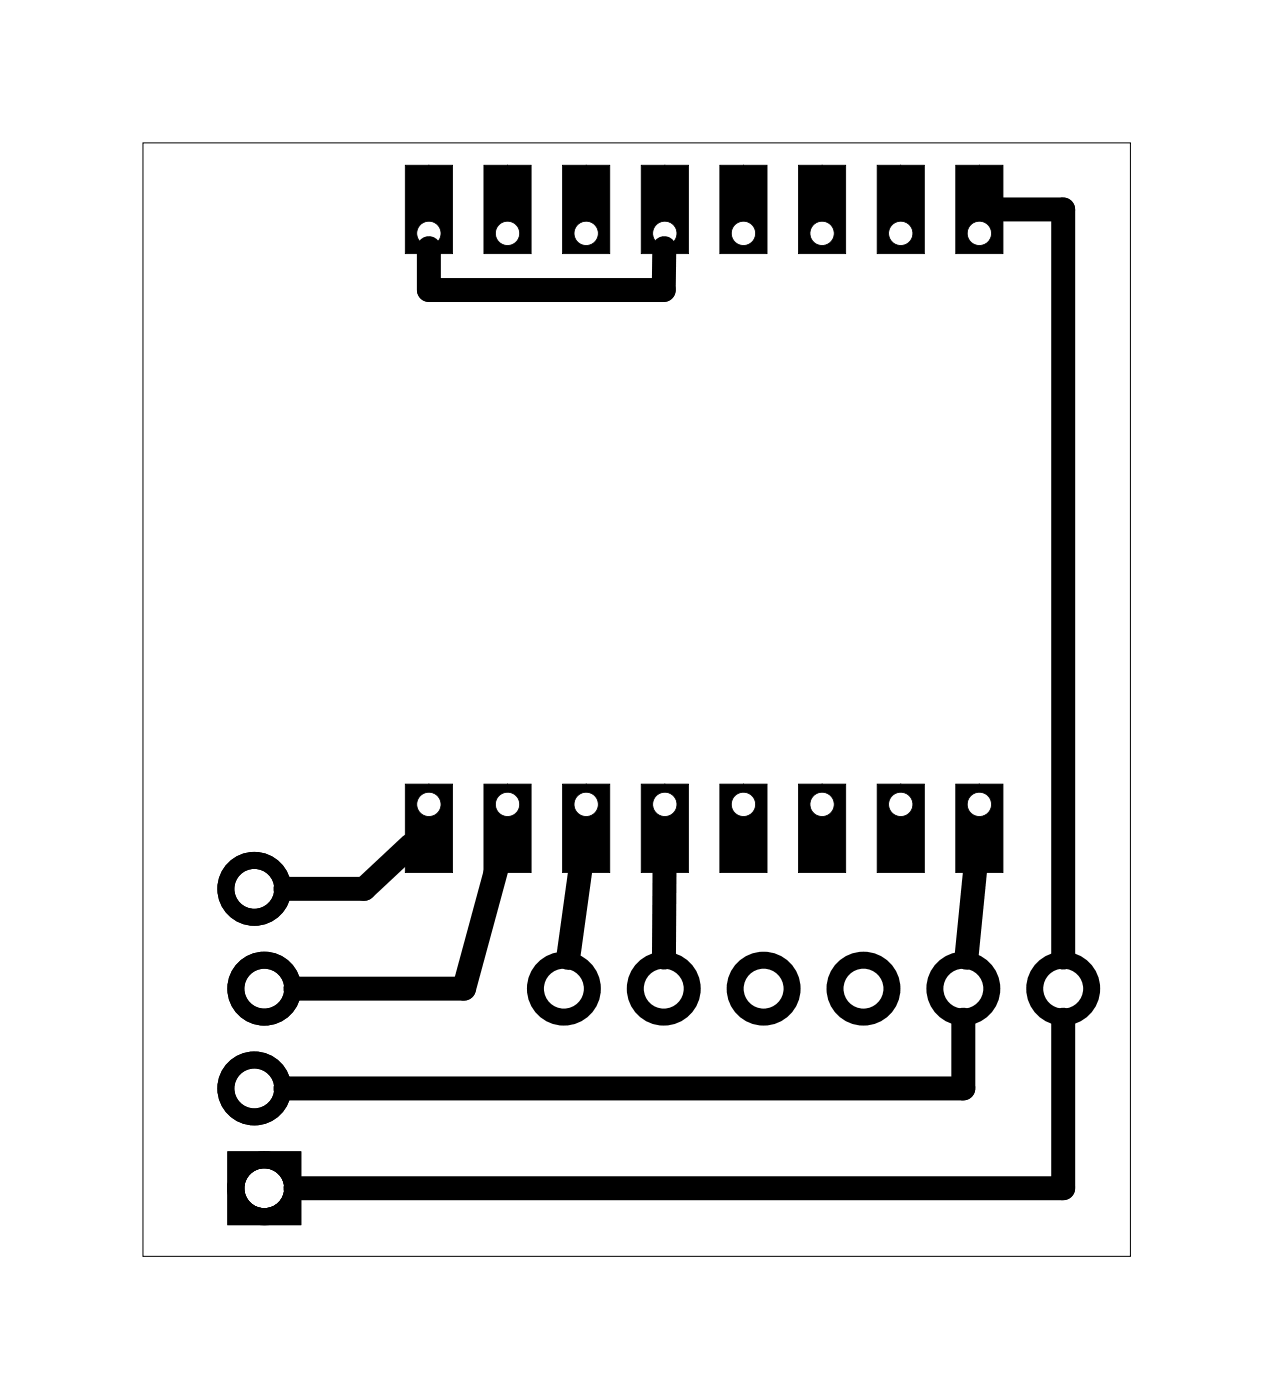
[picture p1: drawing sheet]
<svg xmlns="http://www.w3.org/2000/svg" width="32mm" height="36mm" viewBox="0 0 32 36" stroke-linecap="round" stroke-linejoin="round" font-family="sans-serif">
<path d="M3.6 3.6h25.2v28.4h-25.2z" fill="none" stroke="#000" stroke-width=".03"/>
<g fill="#000">
<path d="M10.3 4.2h1.2v2.3h-1.2zM10.3 4.2v2.3h1.2v-2.3zM10.6 5.9a.32 .32 0 0 0 .6 0 .32 .32 0 0 0-.6 0zM10.6 5.9a.3 .3 0 0 1 .6 0 .3 .3 0 0 1-.6 0z"/>
<path d="M10.3 4.2h1.2v2.3h-1.2zM10.6 5.9a.31 .31 0 0 0 .6 0 .31 .31 0 0 0-.6 0z"/>
<path d="M12.3 4.2h1.2v2.3h-1.2zM12.3 4.2v2.3h1.2v-2.3zM12.6 5.9a.32 .32 0 0 0 .6 0 .32 .32 0 0 0-.6 0zM12.6 5.9a.3 .3 0 0 1 .6 0 .3 .3 0 0 1-.6 0z"/>
<path d="M12.3 4.2h1.2v2.3h-1.2zM12.6 5.9a.31 .31 0 0 0 .6 0 .31 .31 0 0 0-.6 0z"/>
<path d="M14.3 4.2h1.2v2.3h-1.2zM14.3 4.2v2.3h1.2v-2.3zM14.6 5.9a.32 .32 0 0 0 .6 0 .32 .32 0 0 0-.6 0zM14.6 5.9a.3 .3 0 0 1 .6 0 .3 .3 0 0 1-.6 0z"/>
<path d="M14.3 4.2h1.2v2.3h-1.2zM14.6 5.9a.31 .31 0 0 0 .6 0 .31 .31 0 0 0-.6 0z"/>
<path d="M16.3 4.2h1.2v2.3h-1.2zM16.3 4.2v2.3h1.2v-2.3zM16.6 5.9a.32 .32 0 0 0 .6 0 .32 .32 0 0 0-.6 0zM16.6 5.9a.3 .3 0 0 1 .6 0 .3 .3 0 0 1-.6 0z"/>
<path d="M16.3 4.2h1.2v2.3h-1.2zM16.6 5.9a.31 .31 0 0 0 .6 0 .31 .31 0 0 0-.6 0z"/>
<path d="M18.3 4.2h1.2v2.3h-1.2zM18.3 4.2v2.3h1.2v-2.3zM18.6 5.9a.32 .32 0 0 0 .6 0 .32 .32 0 0 0-.6 0zM18.6 5.9a.3 .3 0 0 1 .6 0 .3 .3 0 0 1-.6 0z"/>
<path d="M18.3 4.2h1.2v2.3h-1.2zM18.6 5.9a.31 .31 0 0 0 .6 0 .31 .31 0 0 0-.6 0z"/>
<path d="M20.3 4.2h1.2v2.3h-1.2zM20.3 4.2v2.3h1.2v-2.3zM20.6 5.9a.32 .32 0 0 0 .6 0 .32 .32 0 0 0-.6 0zM20.6 5.9a.3 .3 0 0 1 .6 0 .3 .3 0 0 1-.6 0z"/>
<path d="M20.3 4.2h1.2v2.3h-1.2zM20.6 5.9a.31 .31 0 0 0 .6 0 .31 .31 0 0 0-.6 0z"/>
<path d="M22.3 4.2h1.2v2.3h-1.2zM22.3 4.2v2.3h1.2v-2.3zM22.6 5.9a.32 .32 0 0 0 .6 0 .32 .32 0 0 0-.6 0zM22.6 5.9a.3 .3 0 0 1 .6 0 .3 .3 0 0 1-.6 0z"/>
<path d="M22.3 4.2h1.2v2.3h-1.2zM22.6 5.9a.31 .31 0 0 0 .6 0 .31 .31 0 0 0-.6 0z"/>
<path d="M24.3 4.2h1.2v2.3h-1.2zM24.3 4.2v2.3h1.2v-2.3zM24.6 5.9a.32 .32 0 0 0 .6 0 .32 .32 0 0 0-.6 0zM24.6 5.9a.3 .3 0 0 1 .6 0 .3 .3 0 0 1-.6 0z"/>
<path d="M24.3 4.2h1.2v2.3h-1.2zM24.6 5.9a.31 .31 0 0 0 .6 0 .31 .31 0 0 0-.6 0z"/>
<path d="M5.8 29.3v1.9h1.9v-1.9zM6.2 30.2a.51 .51 0 0 1 1 0 .51 .51 0 0 1-1 0z"/>
<path d="M5.8 29.3v1.9h1.9v-1.9zM6.2 30.2a.51 .51 0 0 1 1 0 .51 .51 0 0 1-1 0z"/>
<path d="M10.3 20v2.2h1.2v-2.2zM10.3 19.9h1.2v2.3h-1.2zM10.6 20.5a.32 .32 0 0 1 .6 0 .32 .32 0 0 1-.6 0zM10.6 20.5a.3 .3 0 0 0 .6 0 .3 .3 0 0 0-.6 0z"/>
<path d="M10.3 20v2.2h1.2v-2.2zM10.6 20.5a.31 .31 0 0 1 .6 0 .31 .31 0 0 1-.6 0z"/>
<path d="M12.3 20v2.2h1.2v-2.2zM12.3 19.9h1.2v2.3h-1.2zM12.6 20.5a.32 .32 0 0 1 .6 0 .32 .32 0 0 1-.6 0zM12.6 20.5a.3 .3 0 0 0 .6 0 .3 .3 0 0 0-.6 0z"/>
<path d="M12.3 20v2.2h1.2v-2.2zM12.6 20.5a.31 .31 0 0 1 .6 0 .31 .31 0 0 1-.6 0z"/>
<path d="M14.3 20v2.2h1.2v-2.2zM14.3 19.9h1.2v2.3h-1.2zM14.6 20.5a.32 .32 0 0 1 .6 0 .32 .32 0 0 1-.6 0zM14.6 20.5a.3 .3 0 0 0 .6 0 .3 .3 0 0 0-.6 0z"/>
<path d="M14.3 20v2.2h1.2v-2.2zM14.6 20.5a.31 .31 0 0 1 .6 0 .31 .31 0 0 1-.6 0z"/>
<path d="M16.3 20v2.2h1.2v-2.2zM16.3 19.9h1.2v2.3h-1.2zM16.6 20.5a.32 .32 0 0 1 .6 0 .32 .32 0 0 1-.6 0zM16.6 20.5a.3 .3 0 0 0 .6 0 .3 .3 0 0 0-.6 0z"/>
<path d="M16.3 20v2.2h1.2v-2.2zM16.6 20.5a.31 .31 0 0 1 .6 0 .31 .31 0 0 1-.6 0z"/>
<path d="M18.3 20v2.2h1.2v-2.2zM18.3 19.9h1.2v2.3h-1.2zM18.6 20.5a.32 .32 0 0 1 .6 0 .32 .32 0 0 1-.6 0zM18.6 20.5a.3 .3 0 0 0 .6 0 .3 .3 0 0 0-.6 0z"/>
<path d="M18.3 20v2.2h1.2v-2.2zM18.6 20.5a.31 .31 0 0 1 .6 0 .31 .31 0 0 1-.6 0z"/>
<path d="M20.3 20v2.2h1.2v-2.2zM20.3 19.9h1.2v2.3h-1.2zM20.6 20.5a.32 .32 0 0 1 .6 0 .32 .32 0 0 1-.6 0zM20.6 20.5a.3 .3 0 0 0 .6 0 .3 .3 0 0 0-.6 0z"/>
<path d="M20.3 20v2.2h1.2v-2.2zM20.6 20.5a.31 .31 0 0 1 .6 0 .31 .31 0 0 1-.6 0z"/>
<path d="M22.3 20v2.2h1.2v-2.2zM22.3 19.9h1.2v2.3h-1.2zM22.6 20.5a.32 .32 0 0 1 .6 0 .32 .32 0 0 1-.6 0zM22.6 20.5a.3 .3 0 0 0 .6 0 .3 .3 0 0 0-.6 0z"/>
<path d="M22.3 20v2.2h1.2v-2.2zM22.6 20.5a.31 .31 0 0 1 .6 0 .31 .31 0 0 1-.6 0z"/>
<path d="M24.3 20v2.2h1.2v-2.2zM24.3 19.9h1.2v2.3h-1.2zM24.6 20.5a.32 .32 0 0 1 .6 0 .32 .32 0 0 1-.6 0zM24.6 20.5a.3 .3 0 0 0 .6 0 .3 .3 0 0 0-.6 0z"/>
<path d="M24.3 20v2.2h1.2v-2.2zM24.6 20.5a.31 .31 0 0 1 .6 0 .31 .31 0 0 1-.6 0z"/>
</g>
<g fill="none" stroke="#000" stroke-width=".43">
<circle cx="6.5" cy="27.7" r=".72"/>
<circle cx="6.5" cy="22.6" r=".72"/>
<circle cx="6.7" cy="30.2" r=".72"/>
<circle cx="6.7" cy="25.2" r=".72"/>
<circle cx="14.3" cy="25.2" r=".72"/>
<circle cx="16.9" cy="25.2" r=".72"/>
<circle cx="19.4" cy="25.2" r=".72"/>
<circle cx="22" cy="25.2" r=".72"/>
<circle cx="24.5" cy="25.2" r=".72"/>
<circle cx="27" cy="25.2" r=".72"/>
</g>
<path d="M10.9 6.3v1.1h6v-1.1M25.4 5.3h1.6v19.1M10.4 21.5l-1.1 1.1h-2M12.6 22.1l-.8 3.1h-4.3M14.8 22.1l-.3 2.3M16.9 22.1v2.3M24.5 26v1.7h-17.2M24.8 22.1l-.2 2.3M27 26v4.2h-19.5" fill="none" stroke="#000" stroke-width=".61"/>
</svg>
